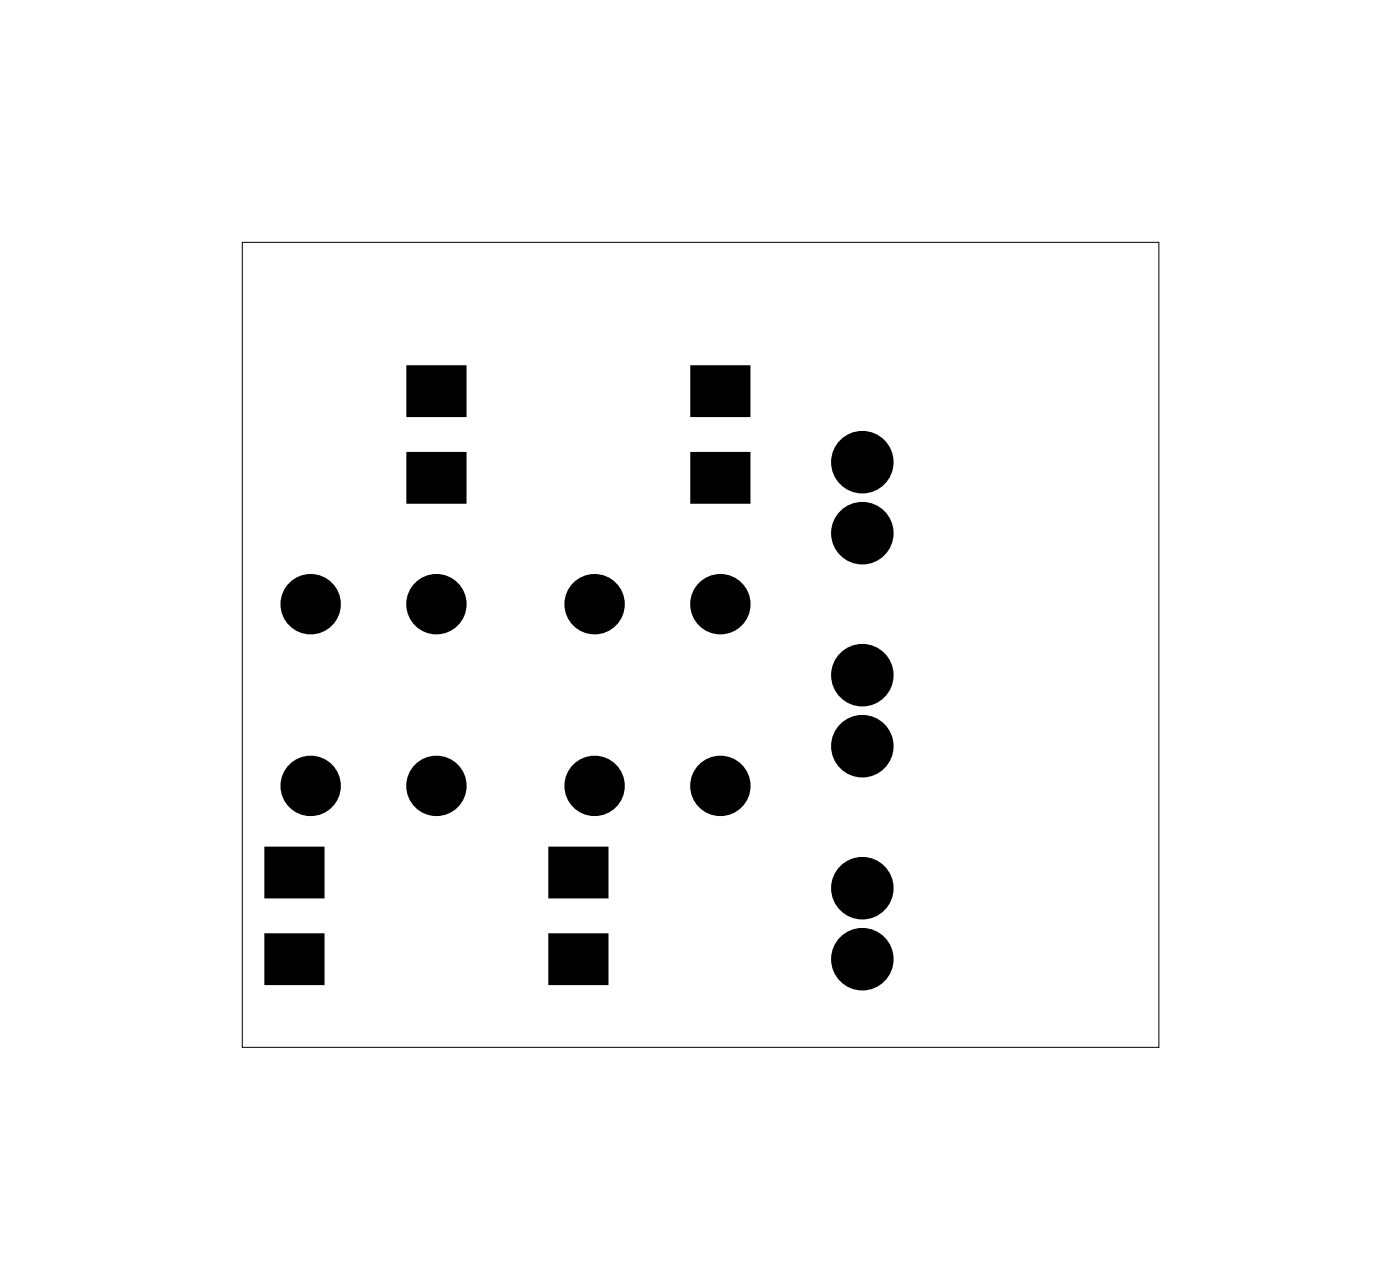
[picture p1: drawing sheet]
<svg xmlns="http://www.w3.org/2000/svg" width="50mm" height="46mm" viewBox="0 0 50 46" stroke-linecap="round" stroke-linejoin="round" font-family="sans-serif">
<path d="M8.7 8.7h32.8v28.8h-32.8z" fill="none" stroke="#000" stroke-width=".04"/>
<g fill="#000">
<circle cx="30.9" cy="19.1" r=".74"/>
<circle cx="30.9" cy="16.5" r=".74"/>
<circle cx="11.1" cy="21.6" r=".7"/>
<circle cx="11.1" cy="28.1" r=".7"/>
<circle cx="15.6" cy="21.6" r=".7"/>
<circle cx="15.6" cy="28.1" r=".7"/>
<circle cx="21.3" cy="21.6" r=".7"/>
<circle cx="21.3" cy="28.1" r=".7"/>
<circle cx="25.8" cy="21.6" r=".7"/>
<circle cx="25.8" cy="28.1" r=".7"/>
<circle cx="30.9" cy="24.2" r=".74"/>
<circle cx="30.9" cy="26.7" r=".74"/>
<circle cx="30.9" cy="31.8" r=".74"/>
<circle cx="30.9" cy="34.3" r=".74"/>
</g>
<g fill="none" stroke="#000" stroke-width=".76" stroke-linecap="butt">
<circle cx="30.9" cy="19.1" r=".74"/>
<circle cx="30.9" cy="16.5" r=".74"/>
<circle cx="11.1" cy="28.1" r=".7"/>
<circle cx="11.1" cy="21.6" r=".7"/>
<circle cx="15.6" cy="28.1" r=".7"/>
<circle cx="15.6" cy="21.6" r=".7"/>
<circle cx="21.3" cy="28.1" r=".7"/>
<circle cx="21.3" cy="21.6" r=".7"/>
<circle cx="25.8" cy="28.1" r=".7"/>
<circle cx="25.8" cy="21.6" r=".7"/>
<circle cx="30.9" cy="34.3" r=".74"/>
<circle cx="30.9" cy="26.7" r=".74"/>
<circle cx="30.9" cy="31.8" r=".74"/>
<circle cx="30.9" cy="24.2" r=".74"/>
</g>
<path d="M14.7 13.2h1.9v1.6h-1.9zM14.7 16.3h1.9v1.6h-1.9zM24.8 13.2h1.9v1.6h-1.9zM24.8 16.3h1.9v1.6h-1.9zM9.6 33.5h1.9v1.6h-1.9zM9.6 30.4h1.9v1.6h-1.9zM19.7 33.5h1.9v1.6h-1.9zM19.7 30.4h1.9v1.6h-1.9z" fill="#000"/>
<path d="M14.7 13.2h1.9v1.6h-1.9zM14.7 16.3h1.9v1.6h-1.9zM24.8 13.2h1.9v1.6h-1.9zM24.8 16.3h1.9v1.6h-1.9zM9.6 33.5h1.9v1.6h-1.9zM9.6 30.4h1.9v1.6h-1.9zM19.7 33.5h1.9v1.6h-1.9zM19.7 30.4h1.9v1.6h-1.9z" fill="none" stroke="#000" stroke-width=".25"/>
</svg>
